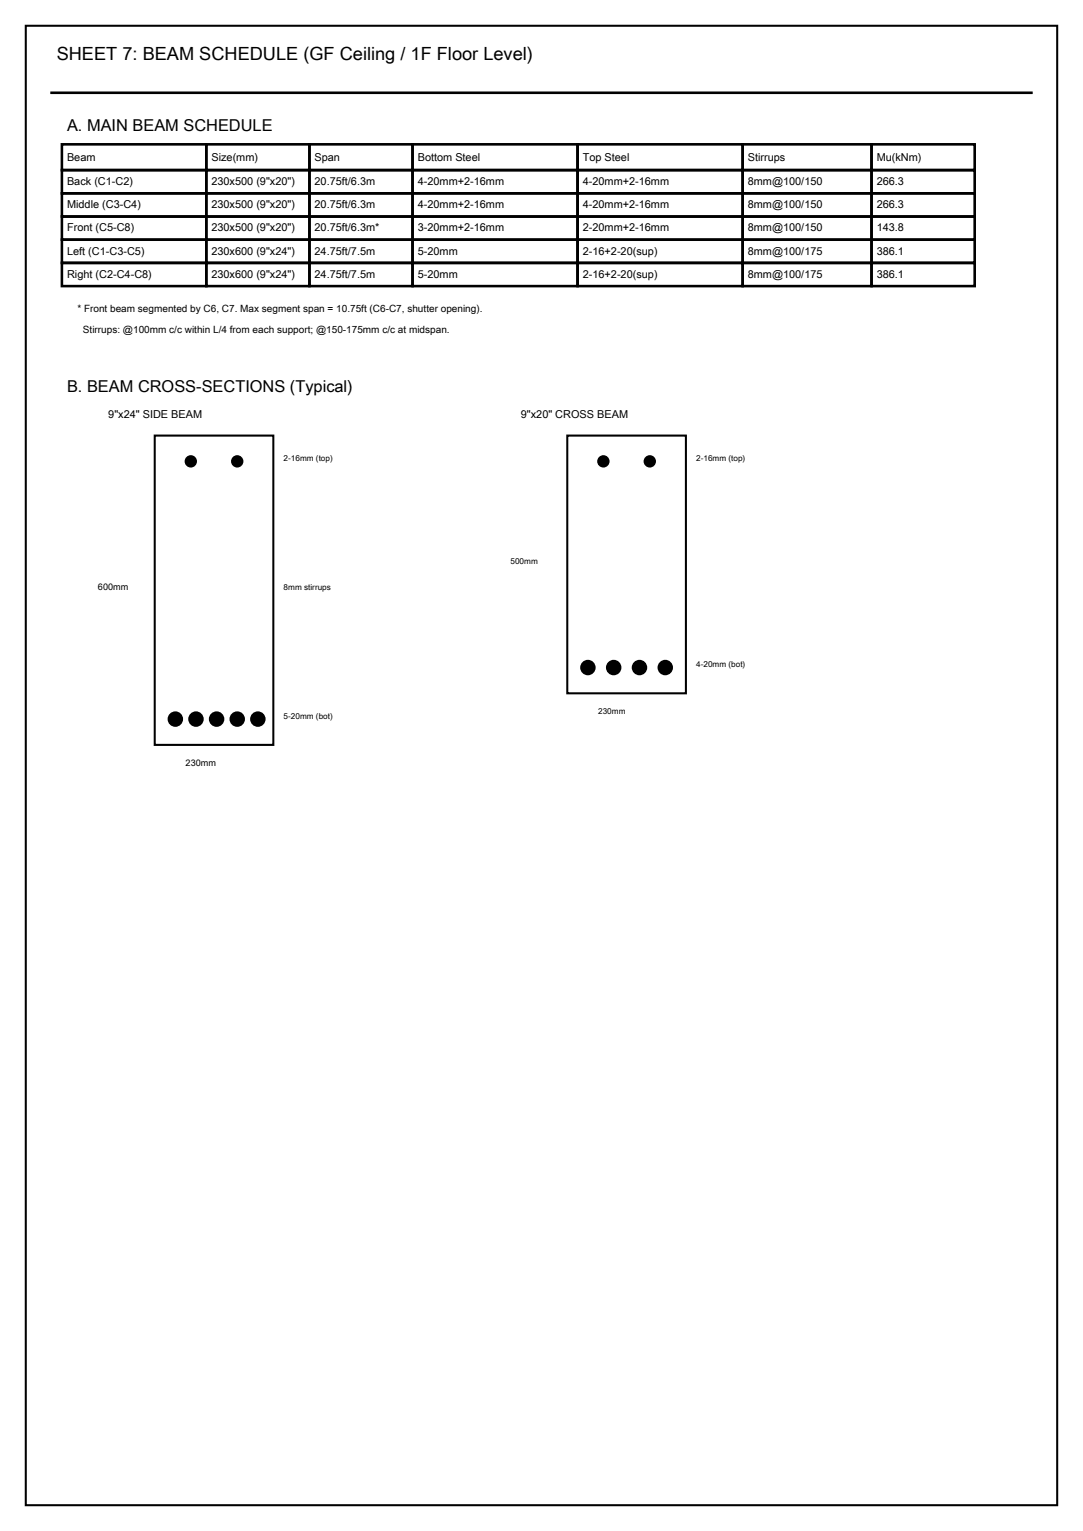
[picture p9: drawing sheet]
<svg xmlns="http://www.w3.org/2000/svg" width="210mm" height="297mm" viewBox="0 0 210 297" stroke-linecap="round" stroke-linejoin="round" font-family="sans-serif">
<defs><g id="words">
<text font-size="3.5" x="11" y="11.6">SHEET 7: BEAM SCHEDULE (GF Ceiling / 1F Floor Level)</text>
<g font-size="3.2">
<text x="13" y="25.5">A. MAIN BEAM SCHEDULE</text>
<text x="13" y="76">B. BEAM CROSS-SECTIONS (Typical)</text>
</g>
<g font-size="2.1">
<text x="13" y="31.1">Beam</text>
<text x="13" y="35.9">Back (C1-C2)</text>
<text x="41" y="31.1">Size(mm)</text>
<text x="41" y="35.9">230x500 (9&quot;x20&quot;)</text>
<text x="61" y="31.1">Span</text>
<text x="61" y="35.9">20.75ft/6.3m</text>
<text x="81" y="31.1">Bottom Steel</text>
<text x="81" y="35.9">4-20mm+2-16mm</text>
<text x="113" y="31.1">Top Steel</text>
<text x="113" y="35.9">4-20mm+2-16mm</text>
<text x="145" y="31.1">Stirrups</text>
<text x="145" y="35.9">8mm@100/150</text>
<text x="170" y="31.1">Mu(kNm)</text>
<text x="170" y="35.9">266.3</text>
<text x="13" y="40.4">Middle (C3-C4)</text>
<text x="41" y="40.4">230x500 (9&quot;x20&quot;)</text>
<text x="61" y="40.4">20.75ft/6.3m</text>
<text x="81" y="40.4">4-20mm+2-16mm</text>
<text x="113" y="40.4">4-20mm+2-16mm</text>
<text x="145" y="40.4">8mm@100/150</text>
<text x="170" y="40.4">266.3</text>
<text x="13" y="44.9">Front (C5-C8)</text>
<text x="41" y="44.9">230x500 (9&quot;x20&quot;)</text>
<text x="61" y="44.9">20.75ft/6.3m*</text>
<text x="81" y="44.9">3-20mm+2-16mm</text>
<text x="113" y="44.9">2-20mm+2-16mm</text>
<text x="145" y="44.9">8mm@100/150</text>
<text x="170" y="44.9">143.8</text>
<text x="13" y="49.4">Left (C1-C3-C5)</text>
<text x="13" y="53.9">Right (C2-C4-C8)</text>
<text x="41" y="49.4">230x600 (9&quot;x24&quot;)</text>
<text x="41" y="53.9">230x600 (9&quot;x24&quot;)</text>
<text x="61" y="49.4">24.75ft/7.5m</text>
<text x="61" y="53.9">24.75ft/7.5m</text>
<text x="81" y="49.4">5-20mm</text>
<text x="81" y="53.9">5-20mm</text>
<text x="113" y="49.4">2-16+2-20(sup)</text>
<text x="113" y="53.9">2-16+2-20(sup)</text>
<text x="145" y="49.4">8mm@100/175</text>
<text x="145" y="53.9">8mm@100/175</text>
<text x="170" y="49.4">386.1</text>
<text x="170" y="53.9">386.1</text>
<text x="21" y="81.1">9&quot;x24&quot; SIDE BEAM</text>
<text x="101" y="81.1">9&quot;x20&quot; CROSS BEAM</text>
</g>
<g font-size="1.9">
<text x="15" y="60.6">* Front beam segmented by C6, C7. Max segment span = 10.75ft (C6-C7, shutter opening).</text>
<text x="16.1" y="64.6">Stirrups: @100mm c/c within L/4 from each support; @150-175mm c/c at midspan.</text>
</g>
<g font-size="1.8">
<text x="19" y="114.5">600mm</text>
<text x="36" y="148.5">230mm</text>
</g>
<g font-size="1.6">
<text x="55" y="89.5">2-16mm (top)</text>
<text x="135" y="89.5">2-16mm (top)</text>
<text x="99" y="109.5">500mm</text>
<text x="55" y="114.5">8mm stirrups</text>
<text x="135" y="129.5">4-20mm (bot)</text>
<text x="55" y="139.5">5-20mm (bot)</text>
<text x="116" y="138.5">230mm</text>
</g>
</g></defs>
<path d="M5 5h200v287h-200zM30 84.5h23v60h-23zM110 84.5h23v50h-23z" fill="none" stroke="#000" stroke-width=".4"/>
<g fill="none" stroke="#000" stroke-width=".5">
<path d="M10 18h190M12 28h28v5h-28zM12 33h28v4.5h-28zM12 37.5h28v4.5h-28zM40 28h20v5h-20zM40 33h20v4.5h-20zM40 37.5h20v4.5h-20zM60 28h20v5h-20zM60 33h20v4.5h-20zM60 37.5h20v4.5h-20zM80 28h32v5h-32zM80 33h32v4.5h-32z"/>
<path d="M80 37.5h32v4.5h-32zM112 28h32v5h-32zM112 33h32v4.5h-32zM112 37.5h32v4.5h-32zM144 28h25v5h-25zM144 33h25v4.5h-25zM144 37.5h25v4.5h-25zM169 28h20v5h-20zM169 33h20v4.5h-20zM169 37.5h20v4.5h-20zM12 42h28v4.5h-28zM12 46.5h28v4.5h-28z"/>
<path d="M12 51h28v4.5h-28zM40 42h20v4.5h-20zM40 46.5h20v4.5h-20zM40 51h20v4.5h-20zM60 42h20v4.5h-20zM60 46.5h20v4.5h-20zM60 51h20v4.5h-20zM80 42h32v4.5h-32zM80 46.5h32v4.5h-32zM80 51h32v4.5h-32zM112 42h32v4.5h-32zM112 46.5h32v4.5h-32z"/>
<path d="M112 51h32v4.5h-32zM144 42h25v4.5h-25zM144 46.5h25v4.5h-25zM144 51h25v4.5h-25zM169 42h20v4.5h-20zM169 46.5h20v4.5h-20zM169 51h20v4.5h-20z"/>
</g>
<g fill="#000">
<circle cx="37" cy="89.5" r="1.2"/>
<circle cx="46" cy="89.5" r="1.2"/>
<circle cx="117" cy="89.5" r="1.2"/>
<circle cx="126" cy="89.5" r="1.2"/>
<circle cx="34" cy="139.5" r="1.5"/>
<circle cx="38" cy="139.5" r="1.5"/>
<circle cx="42" cy="139.5" r="1.5"/>
<circle cx="46" cy="139.5" r="1.5"/>
<circle cx="50" cy="139.5" r="1.5"/>
<circle cx="114" cy="129.5" r="1.5"/>
<circle cx="119" cy="129.5" r="1.5"/>
<circle cx="124" cy="129.5" r="1.5"/>
<circle cx="129" cy="129.5" r="1.5"/>
</g>
<use href="#words"/>
</svg>
